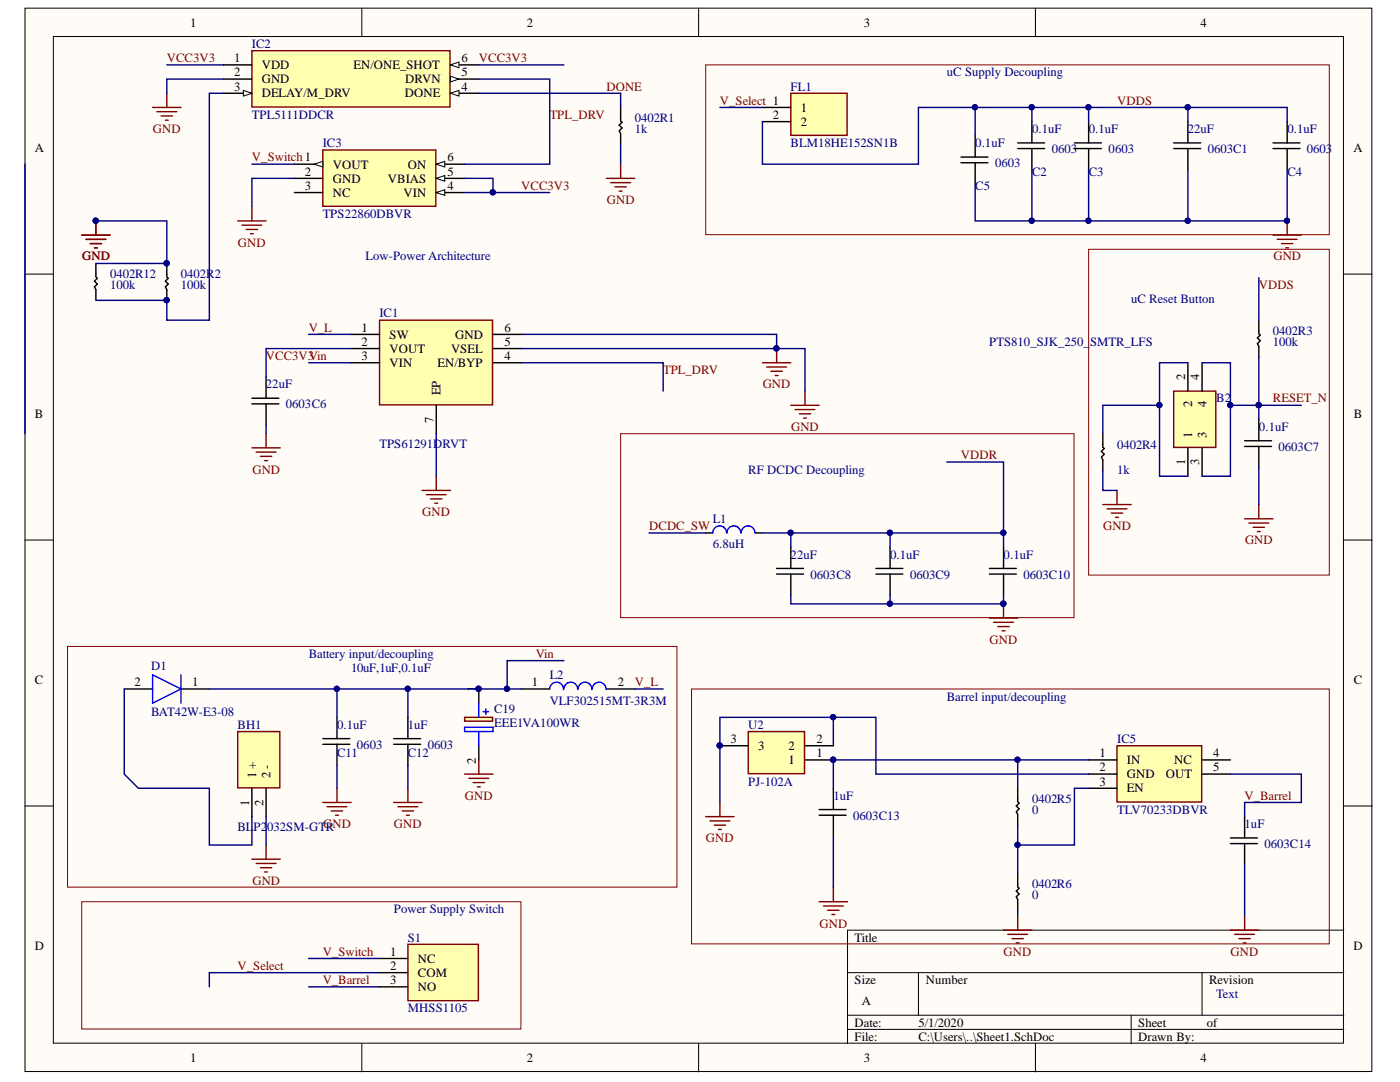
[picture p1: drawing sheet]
<svg xmlns="http://www.w3.org/2000/svg" width="279mm" height="216mm" viewBox="0 0 279 216" stroke-linecap="round" stroke-linejoin="round" font-family="sans-serif">
<defs><g id="words">
<g font-size="2.5">
<text x="37.9" y="5.3">1</text>
<text x="105.1" y="5.3">2</text>
<text x="172.4" y="5.3">3</text>
<text x="239.6" y="5.3">4</text>
<text x="46.7" y="12.4">1</text>
<text x="46.7" y="15.2">2</text>
<text x="52.2" y="13.8">VDD</text>
<text x="52.2" y="16.7">GND</text>
<text x="70.6" y="13.8">EN/ONE_SHOT</text>
<text x="80.9" y="16.7">DRVN</text>
<text x="92.1" y="12.4">6</text>
<text x="92.1" y="15.2">5</text>
<text x="46.7" y="18.1">3</text>
<text x="52.2" y="19.4">DELAY/M_DRV</text>
<text x="80.8" y="19.4">DONE</text>
<text x="92.1" y="18.1">4</text>
<text x="154.2" y="23.8">2</text>
<text x="159.8" y="22.3">1</text>
<text x="159.8" y="25.1">2</text>
<text x="6.9" y="30.4">A</text>
<text x="60.8" y="35.1">2</text>
<text x="66.4" y="33.6">VOUT</text>
<text x="81.4" y="33.6">ON</text>
<text x="89.3" y="32.2">6</text>
<text x="89.3" y="35.1">5</text>
<text x="270.1" y="30.4">A</text>
<text x="60.8" y="37.9">3</text>
<text x="66.4" y="36.4">GND</text>
<text x="66.4" y="39.3">NC</text>
<text x="77.4" y="36.4">VBIAS</text>
<text x="80.5" y="39.3">VIN</text>
<text x="89.3" y="37.9">4</text>
<text x="72.2" y="66.2">1</text>
<text x="72.2" y="69">2</text>
<text x="72.2" y="71.8">3</text>
<text x="77.8" y="67.6">SW</text>
<text x="77.8" y="70.4">VOUT</text>
<text x="90" y="70.4">VSEL</text>
<text x="90.9" y="67.6">GND</text>
<text x="100.7" y="66.2">6</text>
<text x="100.7" y="69">5</text>
<text x="100.7" y="71.8">4</text>
<text x="77.8" y="73.3">VIN</text>
<text x="87.3" y="73.3">EN/BYP</text>
<text x="236.6" y="75.8" transform="rotate(-90 236.6 75.8)">2</text>
<text x="239.3" y="75.8" transform="rotate(-90 239.3 75.8)">4</text>
<text x="6.9" y="83.5">B</text>
<text x="87.9" y="78.9" transform="rotate(-90 87.9 78.9)">EP</text>
<text x="237.9" y="81.3" transform="rotate(-90 237.9 81.3)">2</text>
<text x="240.8" y="81.3" transform="rotate(-90 240.8 81.3)">4</text>
<text x="270.2" y="83.5">B</text>
<text x="86.5" y="84.4" transform="rotate(-90 86.5 84.4)">7</text>
<text x="237.9" y="87.4" transform="rotate(-90 237.9 87.4)">1</text>
<text x="240.8" y="87.4" transform="rotate(-90 240.8 87.4)">3</text>
<text x="236.6" y="92.9" transform="rotate(-90 236.6 92.9)">1</text>
<text x="239.3" y="92.9" transform="rotate(-90 239.3 92.9)">3</text>
<text x="6.9" y="136.6">C</text>
<text x="26.9" y="136.9">2</text>
<text x="38.4" y="136.9">1</text>
<text x="106.1" y="136.9">1</text>
<text x="123.3" y="136.9">2</text>
<text x="270.2" y="136.6">C</text>
<text x="95" y="138" transform="rotate(-90 95 138)">1</text>
<text x="145.8" y="148.2">3</text>
<text x="151.3" y="149.7">3</text>
<text x="157.4" y="149.7">2</text>
<text x="162.9" y="148.2">2</text>
<text x="51.1" y="155.3" transform="rotate(-90 51.1 155.3)">1 +</text>
<text x="54" y="155.3" transform="rotate(-90 54 155.3)">2 -</text>
<text x="95" y="152.4" transform="rotate(-90 95 152.4)">2</text>
<text x="157.4" y="152.5">1</text>
<text x="162.9" y="151.1">1</text>
<text x="219.4" y="151.1">1</text>
<text x="219.4" y="153.9">2</text>
<text x="224.9" y="152.5">IN</text>
<text x="224.9" y="155.3">GND</text>
<text x="232.7" y="155.3">OUT</text>
<text x="234.4" y="152.5">NC</text>
<text x="242.1" y="151.1">4</text>
<text x="242.1" y="153.9">5</text>
<text x="49.7" y="160.8" transform="rotate(-90 49.7 160.8)">1</text>
<text x="52.6" y="160.8" transform="rotate(-90 52.6 160.8)">2</text>
<text x="219.4" y="156.8">3</text>
<text x="224.9" y="158.1">EN</text>
<text x="6.9" y="189.6">D</text>
<text x="77.8" y="190.7">1</text>
<text x="170.5" y="187.9">Title</text>
<text x="270.1" y="189.6">D</text>
<text x="77.8" y="193.5">2</text>
<text x="77.8" y="196.4">3</text>
<text x="83.4" y="192.1">NC</text>
<text x="83.4" y="195">COM</text>
<text x="83.4" y="197.8">NO</text>
<text x="170.5" y="196.4">Size</text>
<text x="184.7" y="196.4">Number</text>
<text x="241.3" y="196.4">Revision</text>
<text x="172" y="200.6">A</text>
<text x="170.5" y="204.9">Date:</text>
<text x="170.5" y="207.6">File:</text>
<text x="183.3" y="204.9">5/1/2020</text>
<text x="183.3" y="207.6">C:\Users\..\Sheet1.SchDoc</text>
<text x="227.2" y="204.9">Sheet</text>
<text x="227.2" y="207.6">Drawn By:</text>
<text x="240.8" y="204.9">of</text>
<text x="37.9" y="212">1</text>
<text x="105.1" y="212">2</text>
<text x="172.4" y="212">3</text>
<text x="239.6" y="212">4</text>
</g>
<g font-size="2.5" fill="#000080">
<text x="50.3" y="9.6">IC2</text>
<text x="189" y="15.2">uC Supply Decoupling</text>
<text x="50.3" y="23.8">TPL5111DDCR</text>
<text x="157.8" y="18.1">FL1</text>
<text x="64.4" y="29.4">IC3</text>
<text x="126.7" y="24.4">0402R1</text>
<text x="126.7" y="26.5">1k</text>
<text x="157.8" y="29.4">BLM18HE152SN1B</text>
<text x="194.6" y="29.4">0.1uF</text>
<text x="206" y="26.5">0.1uF</text>
<text x="217.3" y="26.5">0.1uF</text>
<text x="237.1" y="26.5">22uF</text>
<text x="256.9" y="26.5">0.1uF</text>
<text x="198.6" y="33.3">0603</text>
<text x="206" y="35.1">C2</text>
<text x="209.9" y="30.5">0603</text>
<text x="217.3" y="35.1">C3</text>
<text x="221.3" y="30.5">0603</text>
<text x="241" y="30.5">0603C1</text>
<text x="256.9" y="35.1">C4</text>
<text x="260.8" y="30.5">0603</text>
<text x="194.6" y="37.9">C5</text>
<text x="64.4" y="43.5">TPS22860DBVR</text>
<text x="72.9" y="52">Low-Power Architecture</text>
<text x="22" y="55.5">0402R12</text>
<text x="22" y="57.6">100k</text>
<text x="36.1" y="55.5">0402R2</text>
<text x="36.1" y="57.6">100k</text>
<text x="75.7" y="63.3">IC1</text>
<text x="225.7" y="60.5">uC Reset Button</text>
<text x="197.4" y="69">PTS810_SJK_250_SMTR_LFS</text>
<text x="254" y="66.9">0402R3</text>
<text x="254" y="69">100k</text>
<text x="53.1" y="77.5">22uF</text>
<text x="57" y="81.5">0603C6</text>
<text x="242.7" y="80.3">B2</text>
<text x="75.7" y="89.4">TPS61291DRVT</text>
<text x="222.9" y="89.5">0402R4</text>
<text x="251.3" y="86">0.1uF</text>
<text x="255.1" y="89.9">0603C7</text>
<text x="149.3" y="94.5">RF DCDC Decoupling</text>
<text x="222.9" y="94.5">1k</text>
<text x="142.2" y="104.4">L1</text>
<text x="142.2" y="109.4">6.8uH</text>
<text x="157.8" y="111.5">22uF</text>
<text x="177.6" y="111.5">0.1uF</text>
<text x="200.3" y="111.5">0.1uF</text>
<text x="161.8" y="115.4">0603C8</text>
<text x="181.6" y="115.4">0603C9</text>
<text x="204.3" y="115.4">0603C10</text>
<text x="61.6" y="131.2">Battery input/decoupling</text>
<text x="30.2" y="133.8">D1</text>
<text x="70.1" y="134.1">10uF,1uF,0.1uF</text>
<text x="109.7" y="135.6">L2</text>
<text x="30.2" y="142.9">BAT42W-E3-08</text>
<text x="98.6" y="142.3">C19</text>
<text x="109.7" y="140.6">VLF302515MT-3R3M</text>
<text x="189" y="139.8">Barrel input/decoupling</text>
<text x="47.4" y="145.4">BH1</text>
<text x="67.3" y="145.4">0.1uF</text>
<text x="71.2" y="149.4">0603</text>
<text x="81.4" y="145.4">1uF</text>
<text x="85.4" y="149.4">0603</text>
<text x="98.6" y="145.1">EEE1VA100WR</text>
<text x="149.3" y="145.4">U2</text>
<text x="222.9" y="148.2">IC5</text>
<text x="67.3" y="151.1">C11</text>
<text x="81.4" y="151.1">C12</text>
<text x="149.3" y="156.8">PJ-102A</text>
<text x="166.3" y="159.6">1uF</text>
<text x="206" y="160.3">0402R5</text>
<text x="47.4" y="165.8">BL</text>
<text x="50.6" y="165.8">P2032SM-GTGND</text>
<text x="65.1" y="165.8">R</text>
<text x="170.3" y="163.5">0603C13</text>
<text x="206" y="162.4">0</text>
<text x="222.9" y="162.4">TLV70233DBVR</text>
<text x="248.4" y="165.2">1uF</text>
<text x="252.4" y="169.2">0603C14</text>
<text x="206" y="177.2">0402R6</text>
<text x="206" y="179.4">0</text>
<text x="78.6" y="182.2">Power Supply Switch</text>
<text x="81.4" y="187.9">S1</text>
<text x="81.4" y="202">MHSS1105</text>
<text x="242.7" y="199.2">Text</text>
</g>
<g font-size="2.5" fill="#800000">
<text x="33.3" y="12.4">VCC3V3</text>
<text x="95.6" y="12.4">VCC3V3</text>
<text x="109.7" y="23.8">TPL_DRV</text>
<text x="121" y="18.1">DONE</text>
<text x="143.7" y="20.9">V_Select 1</text>
<text x="222.9" y="20.9">VDDS</text>
<text x="30.5" y="26.5">GND</text>
<text x="50.3" y="32.2">V_Switch 1</text>
<text x="104" y="37.9">VCC3V3</text>
<text x="121.1" y="40.7">GND</text>
<text x="16.4" y="52">GND</text>
<text x="47.5" y="49.2">GND</text>
<text x="254.1" y="52">GND</text>
<text x="251.3" y="57.6">VDDS</text>
<text x="53.1" y="71.8">VCC3V3Vin</text>
<text x="61.6" y="66.2">V_L</text>
<text x="132.3" y="74.6">TPL_DRV</text>
<text x="152.2" y="77.5">GND</text>
<text x="254" y="80.3">RESET_N</text>
<text x="157.9" y="86">GND</text>
<text x="50.4" y="94.5">GND</text>
<text x="191.8" y="91.6">VDDR</text>
<text x="84.3" y="102.9">GND</text>
<text x="129.6" y="105.8">DCDC_SW</text>
<text x="220.2" y="105.8">GND</text>
<text x="248.5" y="108.6">GND</text>
<text x="106.9" y="131.2">Vin</text>
<text x="197.5" y="128.5">GND</text>
<text x="126.7" y="136.9">V_L</text>
<text x="92.8" y="159.6">GND</text>
<text x="248.4" y="159.6">V_Barrel</text>
<text x="78.6" y="165.2">GND</text>
<text x="140.9" y="168.1">GND</text>
<text x="50.4" y="176.5">GND</text>
<text x="163.5" y="185.1">GND</text>
<text x="64.4" y="190.7">V_Switch</text>
<text x="200.3" y="190.7">GND</text>
<text x="245.6" y="190.7">GND</text>
<text x="47.4" y="193.5">V_Select</text>
<text x="64.4" y="196.4">V_Barrel</text>
</g>
</g></defs>
<g fill="#fffcf8" stroke="#000" stroke-width=".2">
<path d="M5 1.6h268.8v212.2h-268.8z"/>
<path d="M10.6 7.3h257.5v200.9h-257.5z"/>
</g>
<g fill="none" stroke="#000" stroke-width=".2">
<path d="M72.2 1.6v5.7M139.4 1.6v5.7M206.6 1.6v5.7M5 54.7h5.6M268.2 54.7h5.7M5 107.8h5.6M268.2 107.8h5.7M5 160.8h5.6M268.2 160.8h5.7M169.1 194.1h99.1M183.3 194.1v8.5M239.9 194.1v8.5"/>
<path d="M268.2 185.6h-99.1v22.6M72.2 208.2v5.7M139.4 208.2v5.7M169.1 202.6h99.1M169.1 205.4h99.1M206.6 208.2v5.7M225.7 202.6v5.6"/>
</g>
<g fill="none" stroke="#800000" stroke-width=".28">
<path d="M33.3 18.6v2.8M30.5 21.4h5.6M31.3 22.3h4M32.2 23.1h2.2M33 24h.6M121 35.6h5.7M121.9 36.4h3.9M122.7 37.3h2.3M123.6 38.1h.5M123.9 32.8v2.8M47.4 44.1h5.7M48.3 44.9h4"/>
<path d="M49.1 45.8h2.3M50 46.6h.6M50.3 41.3v2.8M254.1 46.9h5.6M254.9 47.8h4M255.7 48.6h2.3M256.6 49.5h.6M256.9 44.1v2.8M152.2 72.4h5.6M153 73.2h4M153.9 74.1h2.2M154.7 74.9h.6"/>
<path d="M155 69.6v2.8M160.7 78v2.9M50.3 89.4h5.6M51.1 90.2h4M52 91.1h2.2M52.8 91.9h.6M53.1 86.5v2.9M84.2 97.9h5.7M85.1 98.7h3.9M85.9 99.6h2.3M87.1 95v2.9M157.8 80.9h5.7"/>
<path d="M158.7 81.7h3.9M159.5 82.6h2.3M160.4 83.4h.5M222.9 97.9v2.8M86.8 100.4h.5M220.1 100.7h5.6M220.9 101.5h4M221.8 102.4h2.2M222.6 103.2h.6M248.4 103.5h5.7M249.2 104.4h4M250.1 105.2h2.3"/>
<path d="M250.9 106.1h.6M251.2 100.7v2.8M197.4 123.3h5.7M198.3 124.2h4M199.1 125h2.3M200 125.9h.6M200.3 120.5v2.8M67.3 157.3v2.8M50.3 171.4h5.6M51.1 172.3h4M52 173.1h2.2M52.8 174h.6"/>
<path d="M53.1 168.6v2.8M64.4 160.1h5.7M65.3 161h3.9M66.1 161.8h2.3M67 162.7h.5"/>
</g>
<g fill="#000080" stroke="#000080" stroke-width=".2">
<circle cx="154.9" cy="69.5" r=".52"/>
<circle cx="256.8" cy="44" r=".52"/>
<circle cx="200.2" cy="120.5" r=".52"/>
</g>
<path d="M140.8 106.3h1.5M150.7 106.3h1.5M104 137.5h5.7M121 137.5h5.7" fill="none" stroke="#000" stroke-width=".28"/>
<path d="M145 106.3a1.37 1.37 0 0 0-1.4-1.4 1.37 1.37 0 0 0-1.3 1.4M147.8 106.3a1.37 1.37 0 0 0-1.3-1.4 1.37 1.37 0 0 0-1.4 1.4M150.7 106.3a1.37 1.37 0 0 0-1.4-1.4 1.37 1.37 0 0 0-1.4 1.4M109.7 137.5a1.37 1.37 0 0 1 1.4-1.4 1.37 1.37 0 0 1 1.3 1.5M112.5 137.5a1.37 1.37 0 0 1 1.5-1.4 1.37 1.37 0 0 1 1.3 1.5M115.4 137.5a1.37 1.37 0 0 1 1.4-1.4 1.37 1.37 0 0 1 1.3 1.5M118.2 137.5a1.37 1.37 0 0 1 1.4-1.4 1.37 1.37 0 0 1 1.3 1.5" fill="none" stroke="#00f" stroke-width=".28"/>
<path d="M157.8 18.6h11.3v8.4h-11.3z" fill="#ffffb0" stroke="#800000" stroke-width=".28"/>
<path d="M152.2 21.4h5.6M152.2 24.3h5.6" fill="none" stroke="#000" stroke-width=".28"/>
<path d="M16.3 46.9h5.7M17.2 47.8h3.9M18 48.6h2.3M18.9 49.5h.5M19.1 44.1v2.8" fill="none" stroke="#800000" stroke-width=".28"/>
<circle cx="19.1" cy="44" r=".52" fill="#000080" stroke="#000080" stroke-width=".2"/>
<path d="M75.7 63.9h22.6v16.9h-22.6z" fill="#ffffb0" stroke="#800000" stroke-width=".28"/>
<path d="M70.1 66.7h5.6M70.1 69.6h5.6M70.1 72.4h5.6M98.4 66.7h5.6M98.4 69.6h5.6M98.4 72.4h5.6M87.1 80.9v5.6" fill="none" stroke="#000" stroke-width=".28"/>
<path d="M64.4 29.9h22.6v11.3h-22.6z" fill="#ffffb0" stroke="#800000" stroke-width=".28"/>
<path d="M58.8 32.8h5.6" fill="none" stroke="#000" stroke-width=".28"/>
<path d="M62.7 32.8l1.7-.6v1.1z" fill="#fffcf8"/>
<path d="M62.7 32.8l1.7-.6v1.1z" fill="none" stroke="#000" stroke-width=".2"/>
<path d="M58.8 35.6h5.6M58.8 38.4h5.6M87.1 32.8h5.6" fill="none" stroke="#000" stroke-width=".28"/>
<path d="M87.1 32.8l1.7-.6v1.1z" fill="#fffcf8"/>
<path d="M87.1 32.8l1.7-.6v1.1z" fill="none" stroke="#000" stroke-width=".2"/>
<path d="M87.1 35.6h5.6" fill="none" stroke="#000" stroke-width=".28"/>
<path d="M87.1 35.6l1.7-.6v1.2z" fill="#fffcf8"/>
<path d="M87.1 35.6l1.7-.6v1.2z" fill="none" stroke="#000" stroke-width=".2"/>
<path d="M87.1 38.4h5.6" fill="none" stroke="#000" stroke-width=".28"/>
<path d="M87.1 38.4l1.7-.5v1.1z" fill="#fffcf8"/>
<path d="M87.1 38.4l1.7-.5v1.1z" fill="none" stroke="#000" stroke-width=".2"/>
<path d="M50.3 10.1h39.5v11.3h-39.5z" fill="#ffffb0" stroke="#800000" stroke-width=".28"/>
<path d="M44.6 12.9h5.7M44.6 15.8h5.7M44.6 18.6h5.7" fill="none" stroke="#000" stroke-width=".28"/>
<path d="M48.6 18l1.7 .6-1.7 .6z" fill="#fffcf8"/>
<path d="M48.6 18l1.7 .6-1.7 .6z" fill="none" stroke="#000" stroke-width=".2"/>
<path d="M89.9 12.9h5.7" fill="none" stroke="#000" stroke-width=".28"/>
<path d="M89.9 12.9l1.7-.5v1.1z" fill="#fffcf8"/>
<path d="M89.9 12.9l1.7-.5v1.1z" fill="none" stroke="#000" stroke-width=".2"/>
<path d="M89.9 15.8h5.7" fill="none" stroke="#000" stroke-width=".28"/>
<path d="M89.9 15.2l1.7 .6-1.7 .5z" fill="#fffcf8"/>
<path d="M89.9 15.2l1.7 .6-1.7 .5z" fill="none" stroke="#000" stroke-width=".2"/>
<path d="M89.9 18.6h5.7" fill="none" stroke="#000" stroke-width=".28"/>
<path d="M89.9 18.6l1.7-.6v1.2z" fill="#fffcf8"/>
<path d="M89.9 18.6l1.7-.6v1.2z" fill="none" stroke="#000" stroke-width=".2"/>
<path d="M140.8 12.9h124.5v33.9h-124.5zM217.3 49.7h48v65.1h-48zM123.9 86.5h90.4v36.7h-90.4zM13.5 129h121.6v48h-121.6zM138 137.5h127.3v50.8h-127.3zM16.3 179.9h87.7v25.4h-87.7z" fill="none" stroke="#800000" stroke-width=".2"/>
<g fill="none" stroke="#800000" stroke-width=".28">
<path d="M140.8 163h5.7M141.7 163.8h4M142.5 164.6h2.3M143.4 165.5h.6M143.7 160.1v2.9M163.5 179.9h5.6M166.3 177.1v2.8M164.3 180.8h4M165.2 181.6h2.2M166 182.5h.6M245.6 185.6h5.6M246.4 186.4h4"/>
<path d="M247.3 187.3h2.2M248.1 188.1h.6M248.4 182.8v2.8"/>
</g>
<path d="M149.3 146h11.3v8.4h-11.3z" fill="#ffffb0" stroke="#800000" stroke-width=".28"/>
<path d="M143.7 148.8h5.6M160.7 151.6h5.6M160.7 148.8h5.6" fill="none" stroke="#000" stroke-width=".28"/>
<g fill="#000080" stroke="#000080" stroke-width=".2">
<circle cx="166.3" cy="151.6" r=".52"/>
<circle cx="143.6" cy="148.8" r=".52"/>
</g>
<path d="M234.2 78h8.4v11.3h-8.4z" fill="#ffffb0" stroke="#800000" stroke-width=".28"/>
<path d="M237.1 72.4v5.6M239.9 72.4v5.6M237.1 89.4v5.6M239.9 89.4v5.6" fill="none" stroke="#000" stroke-width=".28"/>
<path d="M222.9 148.8h16.9v11.2h-16.9z" fill="#ffffb0" stroke="#800000" stroke-width=".28"/>
<path d="M24.8 137.5h5.7M36.1 137.5h5.7M217.3 151.6h5.6M217.3 154.5h5.6M217.3 157.3h5.6M239.9 151.6h5.7M239.9 154.5h5.7" fill="none" stroke="#000" stroke-width=".28"/>
<path d="M30.5 134.6l5.6 2.9-5.6 2.8zM36.1 134.6v5.7" fill="none" stroke="#00f" stroke-width=".28"/>
<path d="M81.4 188.4h14.1v11.3h-14.1z" fill="#ffffb0" stroke="#800000" stroke-width=".28"/>
<path d="M75.7 191.3h5.7M75.7 194.1h5.7M75.7 196.9h5.7" fill="none" stroke="#000" stroke-width=".28"/>
<path d="M92.7 143.1h5.6v.8h-5.6z" fill="#ffffb0" stroke="#800000" stroke-width=".28"/>
<path d="M95.6 137.5v2.8M95.6 148.8v2.8" fill="none" stroke="#000" stroke-width=".28"/>
<circle cx="95.5" cy="137.4" r=".52" fill="#000080" stroke="#000080" stroke-width=".2"/>
<path d="M92.7 145.1h5.7v.9h-5.7zM95.6 140.3v2.8M95.6 146v2.8M96.4 142h1.1M97 141.4v1.2" fill="none" stroke="#00f" stroke-width=".28"/>
<g fill="none" stroke="#800000" stroke-width=".28">
<path d="M81.4 157.3v2.8M92.7 154.5h5.7M93.6 155.3h3.9M94.4 156.2h2.3M95.3 157h.5M95.6 151.6v2.9M78.6 160.1h5.6M79.4 161h4M80.3 161.8h2.2M81.1 162.7h.6M200.3 185.6h5.6M201.1 186.4h4"/>
<path d="M202 187.3h2.2M202.8 188.1h.6M203.1 182.8v2.8"/>
</g>
<path d="M47.4 146h8.4v11.2h-8.4z" fill="#ffffb0" stroke="#800000" stroke-width=".28"/>
<g fill="none" stroke="#000" stroke-width=".28">
<path d="M123.9 21.4v2.7l.2 .3-.5 .6 .5 .5-.5 .6 .3 .6v2.1M191.8 31.3h5.4M191.8 32.5h5.4M194.6 27.1v4.2M194.6 32.5v4.2M203.1 28.5h5.4M203.1 29.6h5.4M205.9 24.3v4.2M205.9 29.6v4.3M214.4 28.5h5.4M214.4 29.6h5.4M217.3 24.3v4.2"/>
<path d="M217.3 29.6v4.3M234.2 28.5h5.4M234.2 29.6h5.4M237.1 24.3v4.2M237.1 29.6v4.3M254.1 28.5h5.3M254.1 29.6h5.3M256.9 24.3v4.2M256.9 29.6v4.3M19.1 52.6v2.7l.3 .2-.5 .6 .5 .6-.5 .5 .2 .6v2.1M33.3 52.6v2.7l.3 .2-.6 .6 .6 .6-.6 .5 .3 .6v2.1M50.3 79.5h5.3"/>
<path d="M53.1 75.2v4.3M251.2 63.9v2.7l.3 .3-.6 .5 .6 .6-.6 .6 .3 .5v2.2M50.3 80.6h5.3M53.1 80.6v4.2M220.1 86.5v2.7l.3 .3-.6 .6 .6 .5-.6 .6 .3 .6v2.1M248.4 87.9h5.4M248.4 89.1h5.4M251.2 83.7v4.2M251.2 89.1v4.2M155 113.4h5.4M155 114.6h5.4M157.8 109.2v4.2"/>
<path d="M157.8 114.6v4.2M174.8 113.4h5.4M174.8 114.6h5.4M177.6 109.2v4.2M177.6 114.6v4.2M197.4 113.4h5.4M197.4 114.6h5.4M200.3 109.2v4.2M200.3 114.6v4.2M50.3 157.3v5.7M53.1 157.3v5.7M64.4 147.4h5.4"/>
<path d="M64.4 148.5h5.4M67.3 143.1v4.3M67.3 148.5v4.3M78.6 147.4h5.4M78.6 148.5h5.4M81.4 143.1v4.3M81.4 148.5v4.3M166.3 157.3v4.2M203.1 157.3v2.7l.3 .3-.6 .5 .6 .6-.6 .6 .3 .5v2.1M163.5 161.5h5.4M163.5 162.7h5.4M166.3 162.7v4.2"/>
<path d="M203.1 174.3v2.7l.3 .2-.6 .6 .6 .6-.6 .5 .3 .6v2.1M245.6 167.2h5.3M245.6 168.3h5.3M248.4 163v4.2M248.4 168.3v4.3"/>
</g>
<g fill="#000080" stroke="#000080" stroke-width=".2">
<circle cx="33.2" cy="52.5" r=".52"/>
<circle cx="33.2" cy="59.9" r=".52"/>
<circle cx="98.3" cy="38.4" r=".52"/>
<circle cx="217.2" cy="21.4" r=".52"/>
<circle cx="205.9" cy="21.4" r=".52"/>
<circle cx="194.6" cy="21.4" r=".52"/>
<circle cx="200.2" cy="106.3" r=".52"/>
<circle cx="251.2" cy="80.8" r=".52"/>
<circle cx="101.2" cy="137.4" r=".52"/>
<circle cx="157.8" cy="106.3" r=".52"/>
<circle cx="237" cy="21.4" r=".52"/>
<circle cx="154.9" cy="69.5" r=".52"/>
<circle cx="177.6" cy="106.3" r=".52"/>
<circle cx="166.3" cy="143.1" r=".52"/>
<circle cx="143.6" cy="148.8" r=".52"/>
<circle cx="231.4" cy="80.8" r=".52"/>
<circle cx="245.5" cy="80.8" r=".52"/>
<circle cx="166.3" cy="151.6" r=".52"/>
<circle cx="203.1" cy="151.6" r=".52"/>
<circle cx="81.4" cy="137.4" r=".52"/>
<circle cx="67.2" cy="137.4" r=".52"/>
<circle cx="95.5" cy="137.4" r=".52"/>
<circle cx="205.9" cy="44" r=".52"/>
<circle cx="217.2" cy="44" r=".52"/>
<circle cx="237" cy="44" r=".52"/>
<circle cx="256.8" cy="44" r=".52"/>
<circle cx="200.2" cy="120.5" r=".52"/>
<circle cx="177.6" cy="120.5" r=".52"/>
<circle cx="203.1" cy="168.6" r=".52"/>
<circle cx="19.1" cy="44" r=".52"/>
</g>
<g fill="none" stroke="#000080" stroke-width=".28">
<path d="M33.3 12.9h11.3M44.6 15.8h-11.3v2.8M44.6 18.6h-2.8v45.3h-8.5v-4h-14.2M95.6 18.6h28.3v2.8M95.6 15.8h14.1v17h-17M95.6 12.9h16.9M5 32.8v53.7M50.3 32.8h8.5M58.8 35.6h-8.5v5.7M92.7 38.4h17M92.7 35.6h5.7v2.8M123.9 28.8v4"/>
<path d="M143.7 21.4h8.5M194.6 21.4h-11.3v11.4h-31.1v-8.5M205.9 21.4v2.9M205.9 33.9v10.2M217.3 21.4v2.9M217.3 33.9v10.2M237.1 21.4v2.9M237.1 33.9v10.2M256.9 24.3v-2.9h-62.3v5.7M256.9 33.9v10.2h-62.3v-7.4M19.1 44.1h14.2v8.5h-14.2M251.2 55.4v8.5"/>
<path d="M61.6 66.7h8.5M61.6 72.4h8.5M70.1 69.6h-17v5.6M104 66.7h51v2.9M104 72.4h28.3v5.6M104 69.6h56.7v8.4M237.1 72.4h-5.7v8.5h-11.3v5.6M239.9 72.4h5.7v8.5M251.2 71.3v9.6h-5.6v14.1h-5.7M53.1 84.8v1.7M87.1 86.5v8.5M189 92.2h11.3v14.1"/>
<path d="M220.1 93.9v4h2.8M231.4 80.9v14.1h5.7M251.2 93.3v7.4M259.7 80.9h-8.5v2.8M129.5 106.3h11.3M152.2 106.3h48.1v2.9M157.8 118.8v1.7h19.8v-1.7M157.8 106.3v2.9M177.6 106.3v2.9M200.3 118.8v1.7h-22.7M24.8 137.5v17l2.8 2.8h14.2v11.3h8.5v-5.6M67.3 137.5v5.6"/>
<path d="M81.4 137.5v5.6M101.2 137.5h2.8M112.5 131.8h-11.3v5.7h-59.4M126.7 137.5h5.6M67.3 152.8v4.5M81.4 152.8v4.5M166.3 148.8v-5.7h-22.6v17M166.3 143.1h8.5v11.4h42.5M203.1 151.6v5.7M217.3 151.6h-51v5.7M217.3 157.3h-2.9v11.3h-11.3v5.7M245.6 154.5h14.1v5.6h-11.3v2.9"/>
<path d="M53.1 163v5.6M166.3 166.9v10.2M203.1 164.6v4M248.4 172.6v10.2M61.6 191.3h14.1M61.6 196.9h14.1M75.7 194.1h-33.9v2.8M203.1 181.6v1.2"/>
</g>
<use href="#words"/>
</svg>
